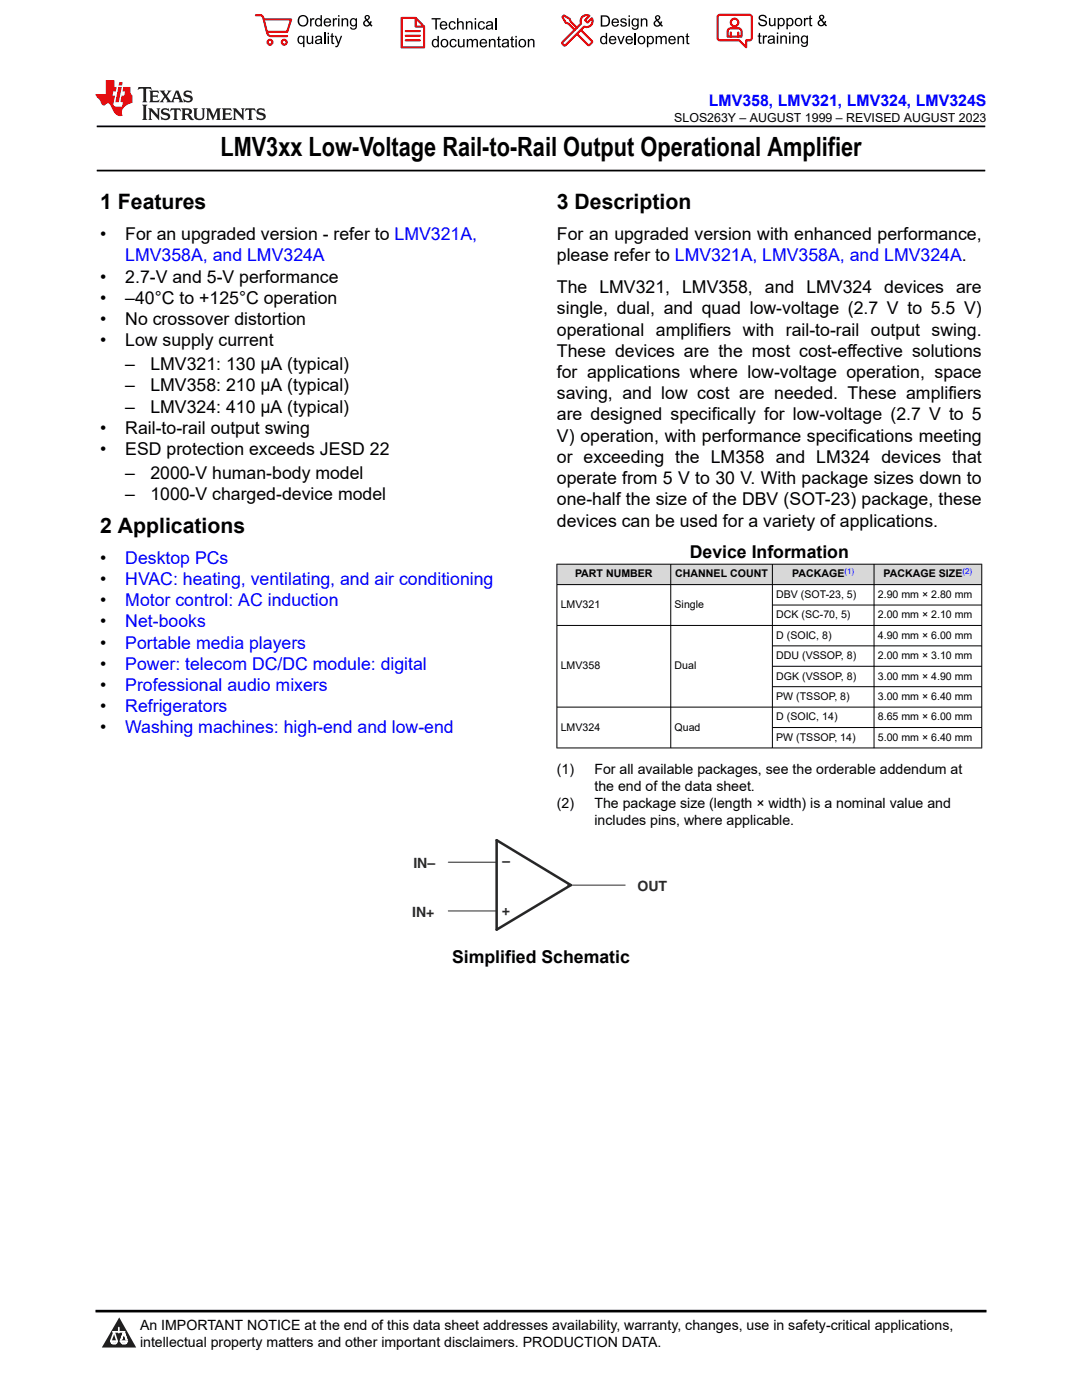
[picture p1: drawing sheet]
<svg xmlns="http://www.w3.org/2000/svg" width="216mm" height="279mm" viewBox="0 0 216 279" stroke-linecap="round" stroke-linejoin="round" font-family="sans-serif">
<defs><g id="words">
<text font-size="5.3" x="44" y="31.2">LMV3xx Low-Voltage Rail-to-Rail Output Operational Amplifier</text>
<g font-size="4.2">
<text x="20" y="41.8">1 Features</text>
<text x="111.1" y="41.8">3 Description</text>
<text x="20" y="106.3">2 Applications</text>
</g>
<g font-size="3.5">
<text x="20" y="47.9">•</text>
<text x="25" y="47.9">For an upgraded version - refer to LMV321A,</text>
<text x="111.1" y="47.9">For an upgraded version with enhanced performance,</text>
<text x="111.1" y="52.2">please refer to LMV321A, LMV358A, and LMV324A.</text>
<text x="20" y="56.4">•</text>
<text x="25" y="56.4">2.7-V and 5-V performance</text>
<text x="111.1" y="58.5">The LMV321, LMV358, and LMV324 devices are</text>
<text x="20" y="60.6">•</text>
<text x="20" y="64.9">•</text>
<text x="25" y="60.6">–40°C to +125°C operation</text>
<text x="25" y="64.9">No crossover distortion</text>
<text x="111.1" y="62.8">single, dual, and quad low-voltage (2.7 V to 5.5 V)</text>
<text x="20" y="69.1">•</text>
<text x="25" y="69.1">Low supply current</text>
<text x="111.1" y="67">operational amplifiers with rail-to-rail output swing.</text>
<text x="111.1" y="71.2">These devices are the most cost-effective solutions</text>
<text x="25" y="73.9">–</text>
<text x="30" y="73.9">LMV321: 130 μA (typical)</text>
<text x="111.1" y="75.5">for applications where low-voltage operation, space</text>
<text x="25" y="78.1">–</text>
<text x="25" y="82.3">–</text>
<text x="30" y="78.1">LMV358: 210 μA (typical)</text>
<text x="30" y="82.3">LMV324: 410 μA (typical)</text>
<text x="111.1" y="79.7">saving, and low cost are needed. These amplifiers</text>
<text x="111.1" y="83.9">are designed specifically for low-voltage (2.7 V to 5</text>
<text x="20" y="86.6">•</text>
<text x="25" y="86.6">Rail-to-rail output swing</text>
<text x="111.1" y="88.2">V) operation, with performance specifications meeting</text>
<text x="20" y="90.8">•</text>
<text x="25" y="90.8">ESD protection exceeds JESD 22</text>
<text x="25" y="95.6">–</text>
<text x="30" y="95.6">2000-V human-body model</text>
<text x="111.1" y="92.4">or exceeding the LM358 and LM324 devices that</text>
<text x="25" y="99.8">–</text>
<text x="30" y="99.8">1000-V charged-device model</text>
<text x="111.1" y="96.6">operate from 5 V to 30 V. With package sizes down to</text>
<text x="111.1" y="100.9">one-half the size of the DBV (SOT-23) package, these</text>
<text x="111.1" y="105.1">devices can be used for a variety of applications.</text>
<text x="20" y="112.5">•</text>
<text x="137.6" y="111.4">Device Information</text>
<text x="20" y="116.7">•</text>
<text x="20" y="121">•</text>
<text x="20" y="125.2">•</text>
<text x="20" y="129.4">•</text>
<text x="20" y="133.7">•</text>
<text x="20" y="137.9">•</text>
<text x="20" y="142.1">•</text>
<text x="20" y="146.4">•</text>
<text x="90.2" y="192.1">Simplified Schematic</text>
</g>
<g font-size="3.5" fill="#00f">
<text x="25" y="52.2">LMV358A, and LMV324A</text>
<text x="25" y="112.5">Desktop PCs</text>
<text x="25" y="116.7">HVAC: heating, ventilating, and air conditioning</text>
<text x="25" y="121">Motor control: AC induction</text>
<text x="25" y="125.2">Net-books</text>
<text x="25" y="129.4">Portable media players</text>
<text x="25" y="133.7">Power: telecom DC/DC module: digital</text>
<text x="25" y="137.9">Professional audio mixers</text>
<text x="25" y="142.1">Refrigerators</text>
<text x="25" y="146.4">Washing machines: high-end and low-end</text>
</g>
<text font-size="3.2" fill="#00f" x="141.4" y="21.1">LMV358, LMV321, LMV324, LMV324S</text>
<g font-size="2.8">
<text x="111.1" y="154.4">(1)</text>
<text x="118.6" y="154.4">For all available packages, see the orderable addendum at</text>
<text x="111.1" y="161.2">(2)</text>
<text x="118.6" y="157.8">the end of the data sheet.</text>
<text x="118.6" y="161.2">The package size (length × width) is a nominal value and</text>
<text x="118.6" y="164.6">includes pins, where applicable.</text>
<text x="27.9" y="265.5">An IMPORTANT NOTICE at the end of this data sheet addresses availability, warranty, changes, use in safety-critical applications,</text>
<text x="27.9" y="268.9">intellectual property matters and other important disclaimers. PRODUCTION DATA.</text>
</g>
<g font-size="2.8" fill="#2b292a">
<text x="82.5" y="173.2">IN–</text>
<text x="101.8" y="171.2" transform="rotate(-180 101.8 171.2)">–</text>
<text x="127.2" y="177.8">OUT</text>
<text x="82.2" y="183">IN+</text>
<text x="101.8" y="181.2" transform="rotate(-180 101.8 181.2)">+</text>
</g>
<text font-size="2.5" x="134.5" y="24.3">SLOS263Y – AUGUST 1999 – REVISED AUGUST 2023</text>
<g font-size="2.1">
<text x="114.7" y="115.2">PART NUMBER</text>
<text x="134.8" y="115.2">CHANNEL COUNT</text>
<text x="154.9" y="119.3">DBV (SOT-23, 5)</text>
<text x="158.1" y="115.2">PACKAGE</text>
<text x="175.2" y="119.3">2.90 mm × 2.80 mm</text>
<text x="176.3" y="115.2">PACKAGE SIZE</text>
<text x="111.9" y="121.4">LMV321</text>
<text x="134.6" y="121.4">Single</text>
<text x="154.9" y="123.4">DCK (SC-70, 5)</text>
<text x="175.2" y="123.4">2.00 mm × 2.10 mm</text>
<text x="154.9" y="127.5">D (SOIC, 8)</text>
<text x="154.9" y="131.5">DDU (VSSOP, 8)</text>
<text x="175.2" y="127.5">4.90 mm × 6.00 mm</text>
<text x="175.2" y="131.5">2.00 mm × 3.10 mm</text>
<text x="111.9" y="133.6">LMV358</text>
<text x="134.6" y="133.6">Dual</text>
<text x="154.9" y="135.6">DGK (VSSOP, 8)</text>
<text x="175.2" y="135.6">3.00 mm × 4.90 mm</text>
<text x="154.9" y="139.7">PW (TSSOP, 8)</text>
<text x="154.9" y="143.8">D (SOIC, 14)</text>
<text x="175.2" y="139.7">3.00 mm × 6.40 mm</text>
<text x="175.2" y="143.8">8.65 mm × 6.00 mm</text>
<text x="111.9" y="145.8">LMV324</text>
<text x="134.6" y="145.8">Quad</text>
<text x="154.9" y="147.8">PW (TSSOP, 14)</text>
<text x="175.2" y="147.8">5.00 mm × 6.40 mm</text>
</g>
<g font-size="1.6" fill="#00f">
<text x="168.5" y="114.5">(1)</text>
<text x="192" y="114.5">(2)</text>
</g>
</g></defs>
<path d="M19.3 25.2h177.3M19.3 34h177.3" fill="none" stroke="#000" stroke-width=".35"/>
<g fill="#d8d8d8">
<path d="M111.1 112.6h84.8v4.1h-84.8z" fill-rule="evenodd"/>
<path d="M111.2 112.7h22.6v3.9h-22.6z" fill-rule="evenodd"/>
<path d="M133.9 112.7h20.2v3.9h-20.2z" fill-rule="evenodd"/>
<path d="M154.2 112.7h20.1v3.9h-20.1z" fill-rule="evenodd"/>
<path d="M174.5 112.7h21.3v3.9h-21.3z" fill-rule="evenodd"/>
</g>
<g fill="none" stroke="#000" stroke-width=".2">
<path d="M111.1 112.6h84.9M111.1 116.7h84.9M111.1 112.5v36.8M133.8 112.5v36.8M154.1 112.5v36.8M174.4 112.5v36.8M195.9 112.5v36.8M154.1 120.7h41.9M154.1 128.9h41.9M154.1 133h41.9M154.1 137h41.9M196 124.8h-84.9"/>
<path d="M111.1 149.3h84.9M154.1 145.2h41.9M196 141.1h-84.9"/>
</g>
<path d="M99.1 167.7l14.8 8.9-14.8 8.9z" fill="none" stroke="#2b292a" stroke-width=".51"/>
<path d="M89.4 172.1h9.7M113.2 176.6h11.6M89.4 181.8h9.7" fill="none" stroke="#2b292a" stroke-width=".2"/>
<path d="M0 0h215.9v23.8h-215.9z" fill-rule="evenodd" fill="#fff"/>
<path d="M27.7 17.4l-.2 .6 .5-.3h.6v.1v2.2l-.2 .4h1l-.2-.4v-2.2v-.1h.5l.5 .3-.1-.6zM29.8 18.1l.2 .4v1.5l-.2 .4h1.9l.1-.6a1.08 1.08 0 0 1-1.3 .2v-.7h.6l.4 .2v-.6l-.4 .2h-.6v-.6l.2-.1a1 1 0 0 1 1 .2l-.1-.5zM31.8 18.1l1 1.1-1 1.2h.9l-.2-.2 .4-.7 .5 .7-.2 .2h1.6l-.2-.2 .1-.4h1l.1 .4-.1 .2h.9l-.2-.3-.8-2h-.5l-1 2.2-.8-1.1 .9-1.1h-.8l.2 .2-.5 .7-.3-.7 .1-.2zM35.2 18.5l.4 1h-.8zM36.8 18.2a.65 .65 0 0 0-.2 .7 .65 .65 0 0 0 .6 .5l.7 .2 .1 .2a.79 .79 0 0 1-.7 .4 .79 .79 0 0 1-.7-.5l.1 .7 .2-.1a.93 .93 0 0 0 1.1 .1 .93 .93 0 0 0 .4-1 1.46 1.46 0 0 0-1.2-.6l-.1-.3a1.09 1.09 0 0 1 1.2 .2l-.2-.6-.1 .1-.6-.2zM28.4 20.9l.2 .4v2.3l-.2 .3h1l-.2-.3v-2.3l.2-.4zM29.6 21.6l.2 .4v1.6l-.2 .3h.8l-.3-.3v-1.4l1.7 1.8v-2l.2-.4h-.8l.2 .2 .1 1.1-1.2-1.3zM32.3 21.8a.65 .65 0 0 0-.2 .7 .65 .65 0 0 0 .7 .4l.6 .2 .1 .2a.79 .79 0 0 1-.7 .4 .79 .79 0 0 1-.7-.5l.1 .7 .2-.1a.93 .93 0 0 0 1.1 .1 .93 .93 0 0 0 .4-.9 1.46 1.46 0 0 0-1.2-.6l-.1-.4a1.09 1.09 0 0 1 1.2 .2l-.2-.6-.1 .1-.6-.1zM34.1 21.6l-.1 .7a.63 .63 0 0 1 .7-.4l.1 1.7-.3 .3h1l-.2-.3v-1.7a.66 .66 0 0 1 .8 .4l-.1-.7zM36.2 21.6l.2 .4v1.6l-.2 .3h.9l-.2-.2v-.7h.5l.1 .2a.79 .79 0 0 0 1.2 .6l-1-.9a.61 .61 0 0 0 .6-.6 .61 .61 0 0 0-.5-.6zM36.9 21.9h.2a.47 .47 0 0 1 .5 .1 .47 .47 0 0 1 .1 .5l-.2 .2h-.6zM38.5 21.6l.2 .2a2.27 2.27 0 0 0 .4 2 1.04 1.04 0 0 0 1.7-.7v-1.3l.2-.2h-.8l.2 .4v1.1a.6 .6 0 0 1-.6 .6 .6 .6 0 0 1-.6-.6v-1.1l.3-.4zM41.1 21.6l.2 .4v1.6l-.2 .3h.7l-.2-.3v-1.5l.9 1.9 .8-1.9v1.5l-.2 .3h1l-.3-.3v-1.6l.3-.4h-.8l-.7 1.5-.7-1.5zM44.3 21.6l.2 .4v1.6l-.2 .3h1.9l.1-.5a1.09 1.09 0 0 1-1.3 .1v-.6h.6l.4 .1v-.6l-.4 .2h-.6v-.6l.2-.1a1.01 1.01 0 0 1 1 .3l-.1-.6zM46.4 21.6l.3 .4v1.6l-.3 .3h.8l-.2-.3v-1.4l1.6 1.8v-2l.2-.4h-.7l.2 .2v1.1l-1.2-1.3zM49 21.6l-.1 .7a.63 .63 0 0 1 .8-.4v1.7l-.3 .3h1l-.2-.3v-1.7a.66 .66 0 0 1 .8 .4l-.1-.7zM51.4 21.8a.65 .65 0 0 0-.2 .7 .65 .65 0 0 0 .6 .4l.6 .2 .2 .2a.79 .79 0 0 1-.8 .4 .79 .79 0 0 1-.6-.5l.1 .7 .2-.1a.93 .93 0 0 0 1 .1 .93 .93 0 0 0 .5-.9 1.46 1.46 0 0 0-1.3-.6l-.1-.4a1.09 1.09 0 0 1 1.3 .2l-.2-.6-.2 .1-.5-.1z" fill="#231f20"/>
<path d="M21.1 16v2.8h-2.1l.1 .3 .9 1a.95 .95 0 0 0 .9 .9 .59 .59 0 0 1 .6-.4 .59 .59 0 0 1 .5 .4l.4 .8a1.59 1.59 0 0 0 2.1 1.3 1.61 1.61 0 0 1 1-2.2l1-.4-.1-1.5a1.59 1.59 0 0 1-.4-1.6h-1.4l-.2 .9h.5l-.1 .8h-.5l-.2 1v.2l.4 .1-.2 .9h-.6a.73 .73 0 0 1-1.1-.7l.3-1.5h-.5l.2-.8h.5l.2-.9h-.5v-1.4zM23.6 17.4l-.6 3h.7l.6-3zM23.8 16.4l-.1 .7h.7l.1-.7z" fill="#ed1c24"/>
<g fill="#000">
<path d="M59.4 4.2a1.12 1.12 0 0 1 2.2 0 1.12 1.12 0 0 1-2.2 0zM59.9 3.5a.89 .89 0 0 0-.1 1.1 .89 .89 0 0 0 1.1 .4 .88 .88 0 0 0 .3-1.3 .88 .88 0 0 0-1.3-.2z" fill-rule="evenodd"/>
<path d="M59.5 7.3l.5-.2 .5 .3v-.3h.3v2.3h-.3v-.8a.74 .74 0 0 1-1 0 .74 .74 0 0 1-.1-1zM59.8 7.5a.57 .57 0 0 0-.2 .7 .57 .57 0 0 0 .8 .2 .57 .57 0 0 0 .1-.7 .57 .57 0 0 0-.7-.2z" fill-rule="evenodd"/>
<path d="M61.9 3.6h.2v.3l.2-.2 .3-.1 .2 .1-.1 .3a.36 .36 0 0 0-.5 0 .36 .36 0 0 0 0 .4v.9h-.3z" fill-rule="evenodd"/>
<path d="M61.2 7.1h.3v.9a.41 .41 0 0 0 .4 .6 .41 .41 0 0 0 .3-.6v-.9h.3v1.7h-.2v-.3a.58 .58 0 0 1-.7 .3 .58 .58 0 0 1-.4-.6z" fill-rule="evenodd"/>
<path d="M63 3.8l.5-.2 .5 .2v-.8h.2v2.3h-.2v-.2a.75 .75 0 0 1-1-.1 .75 .75 0 0 1-.1-1zM63.2 4a.57 .57 0 0 0-.1 .7 .57 .57 0 0 0 .8 .2 .57 .57 0 0 0 .1-.7 .57 .57 0 0 0-.8-.2z" fill-rule="evenodd"/>
<path d="M63 7.3a.74 .74 0 0 1 1-.1 .74 .74 0 0 1 .3 .9v.7h-.3v-.2a.57 .57 0 0 1-.8 .2 .57 .57 0 0 1-.2-.8l1-.3a.41 .41 0 0 0-.4-.4 .41 .41 0 0 0-.4 .4l-.3-.1zM63.2 8.2a.35 .35 0 0 0 .2 .5 .35 .35 0 0 0 .5-.3l.1-.4z" fill-rule="evenodd"/>
<path d="M65.4 6.5h.3v.3h-.3zM65.4 7.1h.3v1.7h-.3z" fill-rule="evenodd"/>
<path d="M64.8 3.8a.76 .76 0 0 1 .9-.1 .76 .76 0 0 1 .4 .8h-1.2a.47 .47 0 0 0 .3 .6 .47 .47 0 0 0 .6-.4l.3 .1a.82 .82 0 0 1-1.3 .3 .82 .82 0 0 1 0-1.3zM65 4l-.1 .3h.9l-.3-.4z" fill-rule="evenodd"/>
<path d="M66.4 3.6h.3v.3l.1-.2 .4-.1 .1 .1-.1 .3a.36 .36 0 0 0-.4 0 .36 .36 0 0 0-.1 .4v.9h-.3z" fill-rule="evenodd"/>
<path d="M66.1 6.7l.3-.1v.5h.3v.3h-.3v.9l.1 .2h.2v.3a.41 .41 0 0 1-.4-.1 .41 .41 0 0 1-.2-.4v-.9h-.2v-.3h.2z" fill-rule="evenodd"/>
<path d="M66.8 7.1h.3l.4 1.4 .5-1.4h.3l-.6 1.7a.57 .57 0 0 1-.8 .6v-.3a.37 .37 0 0 0 .5-.3z" fill-rule="evenodd"/>
<path d="M67.5 3h.2v.3h-.2zM67.5 3.6h.2v1.7h-.2z" fill-rule="evenodd"/>
<path d="M68.2 3.6h.2v.3a.58 .58 0 0 1 .7-.3 .58 .58 0 0 1 .4 .7v1h-.3v-1a.4 .4 0 0 0-.4-.5 .4 .4 0 0 0-.4 .6v.9h-.2z" fill-rule="evenodd"/>
<path d="M70 3.8l.5-.2 .5 .2v-.2h.2v1.5a.71 .71 0 0 1-.5 .8 .71 .71 0 0 1-.8-.5h.2a.46 .46 0 0 0 .6 .3 .46 .46 0 0 0 .3-.6 .78 .78 0 0 1-1.1-.2 .78 .78 0 0 1 .1-1.1zM70.2 4a.53 .53 0 0 0-.1 .8 .53 .53 0 0 0 .8 0 .54 .54 0 0 0 0-.7 .54 .54 0 0 0-.7-.1z" fill-rule="evenodd"/>
<path d="M72.9 3.1a.53 .53 0 0 1 .8 .1 .53 .53 0 0 1-.3 .8l.4 .5 .1-.3 .3 .1-.2 .5 .3 .3-.2 .2-.3-.3a.71 .71 0 0 1-1.2 .1 .71 .71 0 0 1 .4-1.1l-.3-.5zM73 3.5a.3 .3 0 0 0 .6 0 .3 .3 0 0 0-.6 0zM72.9 4.3a.45 .45 0 0 0 0 .7 .45 .45 0 0 0 .7-.2l-.5-.6z" fill-rule="evenodd"/>
<path d="M86.1 3.6h1.8v.3h-.7v2h-.3v-2h-.8z" fill-rule="evenodd"/>
<path d="M86.3 8l.5-.2 .5 .2v-.8h.3v2.2h-.3v-.2a.76 .76 0 0 1-1 0 .76 .76 0 0 1-.1-1zM86.6 8.1a.58 .58 0 0 0-.2 .8 .58 .58 0 0 0 .8 .2 .58 .58 0 0 0 .1-.8 .58 .58 0 0 0-.7-.2z" fill-rule="evenodd"/>
<path d="M88.2 7.9a.81 .81 0 0 1 1.1 .2 .81 .81 0 0 1-.2 1.1 .81 .81 0 0 1-1.1-.1l-.1-.8zM88.3 8.1a.57 .57 0 0 0 0 .9 .57 .57 0 0 0 .8 0 .57 .57 0 0 0 0-.8 .57 .57 0 0 0-.8-.1z" fill-rule="evenodd"/>
<path d="M88 4.4a.77 .77 0 0 1 .9-.1 .77 .77 0 0 1 .4 .8h-1.3a.48 .48 0 0 0 .4 .6 .48 .48 0 0 0 .6-.3h.3a.83 .83 0 0 1-1.3 .4 .83 .83 0 0 1 0-1.4zM88.2 4.6l-.2 .3h1l-.3-.4z" fill-rule="evenodd"/>
<path d="M89.7 4.4a.7 .7 0 0 1 1.2 .3l-.2 .1a.45 .45 0 0 0-.6-.3 .45 .45 0 0 0-.3 .6 .45 .45 0 0 0 .3 .6 .45 .45 0 0 0 .6-.4h.3a.76 .76 0 0 1-1.1 .6 .76 .76 0 0 1-.3-1.1z" fill-rule="evenodd"/>
<path d="M89.9 8a.7 .7 0 0 1 1.2 .3h-.3a.45 .45 0 0 0-.5-.3 .45 .45 0 0 0-.3 .6 .45 .45 0 0 0 .3 .6 .45 .45 0 0 0 .6-.4l.2 .1a.76 .76 0 0 1-1 .5 .76 .76 0 0 1-.4-1.1z" fill-rule="evenodd"/>
<path d="M91.2 3.6h.3v.8a.59 .59 0 0 1 .7-.2 .59 .59 0 0 1 .3 .7v1h-.2v-1a.4 .4 0 0 0-.5-.4 .4 .4 0 0 0-.3 .5v.9h-.3z" fill-rule="evenodd"/>
<path d="M91.4 7.8h.2v.9a.41 .41 0 0 0 .5 .5 .41 .41 0 0 0 .3-.5v-.9h.3v1.6h-.3v-.2a.58 .58 0 0 1-.7 .3 .58 .58 0 0 1-.3-.7z" fill-rule="evenodd"/>
<path d="M93 4.2h.2v.3a.59 .59 0 0 1 .7-.3 .59 .59 0 0 1 .4 .7v1h-.3v-1a.41 .41 0 0 0-.4-.5 .41 .41 0 0 0-.4 .6v.9h-.2z" fill-rule="evenodd"/>
<path d="M93.1 7.8h.3v.2a.56 .56 0 0 1 1 0 .54 .54 0 0 1 .6-.2 .54 .54 0 0 1 .4 .5v1.1h-.3v-1a.34 .34 0 0 0-.3-.4 .34 .34 0 0 0-.4 .3v1.1h-.3v-1a.38 .38 0 0 0-.5-.4 .38 .38 0 0 0-.2 .6v.8h-.3z" fill-rule="evenodd"/>
<path d="M94.7 3.6h.3v.3h-.3zM94.7 4.2h.3v1.7h-.3z" fill-rule="evenodd"/>
<path d="M95.5 4.4a.7 .7 0 0 1 1.3 .3l-.3 .1a.45 .45 0 0 0-.6-.3 .45 .45 0 0 0-.3 .6 .45 .45 0 0 0 .3 .6 .45 .45 0 0 0 .6-.4h.3a.76 .76 0 0 1-1.1 .6 .76 .76 0 0 1-.3-1.1z" fill-rule="evenodd"/>
<path d="M95.9 8a.77 .77 0 0 1 .9-.2 .77 .77 0 0 1 .4 .9h-1.2a.48 .48 0 0 0 .3 .5 .48 .48 0 0 0 .6-.3h.3a.83 .83 0 0 1-1.3 .4 .83 .83 0 0 1 0-1.3zM96.1 8.1l-.1 .4h.9l-.2-.5z" fill-rule="evenodd"/>
<path d="M97.5 7.8h.3v.2a.59 .59 0 0 1 .7-.2 .59 .59 0 0 1 .4 .6v1h-.3v-1a.41 .41 0 0 0-.5-.4 .41 .41 0 0 0-.3 .5v.9h-.3z" fill-rule="evenodd"/>
<path d="M97.1 4.4a.74 .74 0 0 1 1-.1 .74 .74 0 0 1 .3 .9v.7h-.3v-.2a.59 .59 0 0 1-.8 .2 .59 .59 0 0 1-.3-.8l1.1-.3a.42 .42 0 0 0-.4-.4 .42 .42 0 0 0-.5 .4l-.2-.1zM97.3 5.3a.36 .36 0 0 0 .2 .5 .36 .36 0 0 0 .5-.2l.1-.5z" fill-rule="evenodd"/>
<path d="M99.4 7.4l.2-.2v.6h.3v.2h-.3v1l.1 .2h.2l.1 .2a.41 .41 0 0 1-.5 0 .41 .41 0 0 1-.1-.4v-1h-.2v-.2h.2z" fill-rule="evenodd"/>
<path d="M100.3 8a.74 .74 0 0 1 .9-.2 .74 .74 0 0 1 .3 .9l.1 .7h-.3v-.2a.59 .59 0 0 1-.8 .3 .59 .59 0 0 1-.3-.8l1-.3a.42 .42 0 0 0-.3-.4 .42 .42 0 0 0-.5 .3h-.3zM100.5 8.8a.36 .36 0 0 0 .1 .5 .36 .36 0 0 0 .5-.2l.2-.5z" fill-rule="evenodd"/>
<path d="M102 7.4l.3-.2v.6h.3v.2h-.3v1l.1 .2h.2v.2a.41 .41 0 0 1-.5 0 .41 .41 0 0 1-.1-.4v-1h-.2v-.2h.2z" fill-rule="evenodd"/>
<path d="M102.8 7.2h.3v.3h-.3zM102.8 7.8h.3v1.6h-.3z" fill-rule="evenodd"/>
<path d="M103.7 7.9a.81 .81 0 0 1 1.1 .2 .81 .81 0 0 1-.1 1.1 .81 .81 0 0 1-1.2-.1v-.8zM103.9 8.1a.57 .57 0 0 0-.1 .9 .57 .57 0 0 0 .8 0 .57 .57 0 0 0 0-.8 .57 .57 0 0 0-.7-.1z" fill-rule="evenodd"/>
<path d="M105.3 7.8h.3v.2a.59 .59 0 0 1 .7-.2 .59 .59 0 0 1 .4 .6v1h-.3v-1a.41 .41 0 0 0-.5-.4 .41 .41 0 0 0-.3 .5v.9h-.3z" fill-rule="evenodd"/>
<path d="M119.9 3.1h.7a1.12 1.12 0 0 1 1.1 1.1 1.12 1.12 0 0 1-1 1.1h-.8zM120.2 3.3v1.7h.4a.86 .86 0 0 0 .8-.8 .86 .86 0 0 0-.8-.9z" fill-rule="evenodd"/>
<path d="M119.9 7.4l.5-.3 .5 .3v-.8h.2v2.2h-.2v-.2a.75 .75 0 0 1-1 0 .75 .75 0 0 1-.1-1zM120.1 7.5a.57 .57 0 0 0-.1 .8 .57 .57 0 0 0 .8 .2 .57 .57 0 0 0 .1-.8 .57 .57 0 0 0-.8-.2z" fill-rule="evenodd"/>
<path d="M121.7 7.4a.76 .76 0 0 1 .9-.2 .76 .76 0 0 1 .4 .9h-1.2a.47 .47 0 0 0 .3 .5 .47 .47 0 0 0 .6-.3h.3a.82 .82 0 0 1-1.3 .4 .82 .82 0 0 1 0-1.3zM121.9 7.5l-.1 .3h.9l-.3-.4z" fill-rule="evenodd"/>
<path d="M122.2 3.9a.76 .76 0 0 1 .9-.2 .76 .76 0 0 1 .4 .9h-1.2a.47 .47 0 0 0 .4 .5 .47 .47 0 0 0 .5-.3h.3a.82 .82 0 0 1-1.3 .4 .82 .82 0 0 1 0-1.3zM122.5 4l-.2 .3h.9l-.2-.4z" fill-rule="evenodd"/>
<path d="M123.9 3.8a.71 .71 0 0 1 1.1 .3h-.2a.32 .32 0 0 0-.4-.3 .32 .32 0 0 0-.3 .4h.1a.75 .75 0 0 1 .9 .8 .72 .72 0 0 1-.7 .3 .72 .72 0 0 1-.7-.5h.3a.36 .36 0 0 0 .4 .4 .36 .36 0 0 0 .3-.5 .8 .8 0 0 1-.9-.7z" fill-rule="evenodd"/>
<path d="M123.2 7.2h.3l.4 1.3 .5-1.3h.3l-.7 1.6h-.2z" fill-rule="evenodd"/>
<path d="M125.4 3.1h.3v.3h-.3zM125.4 3.7h.3v1.6h-.3z" fill-rule="evenodd"/>
<path d="M125 7.4a.76 .76 0 0 1 .9-.2 .76 .76 0 0 1 .4 .9h-1.2a.47 .47 0 0 0 .3 .5 .47 .47 0 0 0 .6-.3h.3a.82 .82 0 0 1-1.3 .4 .82 .82 0 0 1 0-1.3zM125.2 7.5l-.1 .3h.9l-.2-.4z" fill-rule="evenodd"/>
<path d="M126.2 3.9l.5-.3 .5 .3v-.2h.2v1.4a.71 .71 0 0 1-.5 .8 .71 .71 0 0 1-.8-.5l.2 .1a.46 .46 0 0 0 .6 .2 .46 .46 0 0 0 .3-.6 .78 .78 0 0 1-1.1-.1 .78 .78 0 0 1 .1-1.1zM126.4 4a.53 .53 0 0 0-.1 .8 .53 .53 0 0 0 .8 0 .54 .54 0 0 0 0-.7 .54 .54 0 0 0-.7-.1z" fill-rule="evenodd"/>
<path d="M127.5 7.3a.8 .8 0 0 1 1.1 .2 .8 .8 0 0 1-.1 1.1 .8 .8 0 0 1-1.2-.1v-.8zM127.7 7.5a.56 .56 0 0 0-.1 .9 .56 .56 0 0 0 .8-.1 .56 .56 0 0 0 0-.7 .56 .56 0 0 0-.7-.1z" fill-rule="evenodd"/>
<path d="M127.9 3.7h.2v.2a.58 .58 0 0 1 .7-.2 .58 .58 0 0 1 .4 .6v1h-.3v-1a.4 .4 0 0 0-.4-.4 .4 .4 0 0 0-.4 .5v.9h-.2z" fill-rule="evenodd"/>
<path d="M129.1 7.2h.2v.2a.72 .72 0 0 1 1-.1 .72 .72 0 0 1 .2 1 .64 .64 0 0 1-.5 .5 .64 .64 0 0 1-.6-.2v.8h-.3zM129.5 7.5a.56 .56 0 0 0-.2 .8 .56 .56 0 0 0 .8 .2 .56 .56 0 0 0 .1-.8 .56 .56 0 0 0-.7-.2z" fill-rule="evenodd"/>
<path d="M130.8 7.2h.3v.2a.55 .55 0 0 1 .9 0 .53 .53 0 0 1 .6-.3 .53 .53 0 0 1 .4 .6v1.1h-.2v-1a.34 .34 0 0 0-.3-.4 .34 .34 0 0 0-.4 .3v1.1h-.3v-1a.37 .37 0 0 0-.5-.4 .37 .37 0 0 0-.2 .6v.8h-.3z" fill-rule="evenodd"/>
<path d="M130.8 3.2a.53 .53 0 0 1 .9 .1 .53 .53 0 0 1-.4 .8l.4 .5 .2-.4 .2 .1-.2 .5 .4 .3-.2 .3-.3-.4a.71 .71 0 0 1-1.2 .1 .71 .71 0 0 1 .3-1.1l-.2-.5zM130.9 3.6a.3 .3 0 0 0 .6 0 .3 .3 0 0 0-.6 0zM130.9 4.3a.45 .45 0 0 0 0 .7 .45 .45 0 0 0 .7-.2l-.5-.6z" fill-rule="evenodd"/>
<path d="M133.6 7.4a.76 .76 0 0 1 .9-.2 .76 .76 0 0 1 .3 .9h-1.2a.47 .47 0 0 0 .4 .5 .47 .47 0 0 0 .6-.3h.2a.82 .82 0 0 1-1.2 .4 .82 .82 0 0 1 0-1.3zM133.8 7.5l-.2 .3h1l-.3-.4z" fill-rule="evenodd"/>
<path d="M135.2 7.2h.2v.2a.58 .58 0 0 1 .7-.2 .58 .58 0 0 1 .4 .6v1h-.3v-1a.4 .4 0 0 0-.4-.4 .4 .4 0 0 0-.3 .5v.9h-.3z" fill-rule="evenodd"/>
<path d="M137 6.8l.3-.2v.6h.2v.2h-.2v1v.2h.2l.1 .2a.41 .41 0 0 1-.5 0 .41 .41 0 0 1-.1-.5v-.9h-.2v-.2h.2z" fill-rule="evenodd"/>
<path d="M151.6 3.1a.88 .88 0 0 1 1.4 .5h-.3a.49 .49 0 0 0-.5-.5 .49 .49 0 0 0-.5 .6l.1 .1a1.06 1.06 0 0 1 1.2 1 .95 .95 0 0 1-.9 .4 .95 .95 0 0 1-.8-.7h.3a.58 .58 0 0 0 .6 .5 .58 .58 0 0 0 .5-.6l-.2-.1a.95 .95 0 0 1-1.1-.9z" fill-rule="evenodd"/>
<path d="M151.4 6.7l.3-.2v.6h.2v.2h-.2v1v.2h.2l.1 .2a.41 .41 0 0 1-.5 0 .41 .41 0 0 1-.1-.5v-.9h-.2v-.2h.2z" fill-rule="evenodd"/>
<path d="M152.2 7.1h.3v.2l.1-.2h.4h.1l-.1 .3a.36 .36 0 0 0-.4 0 .36 .36 0 0 0-.1 .5v.8h-.3z" fill-rule="evenodd"/>
<path d="M153.3 7.3a.74 .74 0 0 1 1-.2 .74 .74 0 0 1 .3 .9l.1 .7h-.3l-.1-.2a.57 .57 0 0 1-.8 .3 .57 .57 0 0 1-.1-.9l.9-.2a.41 .41 0 0 0-.4-.4 .41 .41 0 0 0-.4 .3h-.3zM153.5 8.1a.35 .35 0 0 0 .2 .5 .35 .35 0 0 0 .5-.2l.1-.5z" fill-rule="evenodd"/>
<path d="M153.4 3.6h.3v.9a.41 .41 0 0 0 .4 .5 .41 .41 0 0 0 .4-.5v-.9h.2v1.6h-.2v-.2a.58 .58 0 0 1-.7 .2 .58 .58 0 0 1-.4-.6z" fill-rule="evenodd"/>
<path d="M155 6.5h.3v.3h-.3zM155 7.1h.3v1.6h-.3z" fill-rule="evenodd"/>
<path d="M155.2 3.6h.2v.2a.72 .72 0 0 1 1-.1 .72 .72 0 0 1 .2 1 .64 .64 0 0 1-.5 .5 .64 .64 0 0 1-.6-.2v.8h-.3zM155.6 3.9a.56 .56 0 0 0-.2 .8 .56 .56 0 0 0 .8 .2 .56 .56 0 0 0 .1-.8 .56 .56 0 0 0-.7-.2z" fill-rule="evenodd"/>
<path d="M155.7 7.1h.3v.2a.58 .58 0 0 1 .7-.2 .58 .58 0 0 1 .3 .6v1h-.3v-1a.4 .4 0 0 0-.4-.4 .4 .4 0 0 0-.3 .5v.9h-.3z" fill-rule="evenodd"/>
<path d="M156.9 3.6h.3v.2a.72 .72 0 0 1 .9-.1 .72 .72 0 0 1 .2 1 .64 .64 0 0 1-.4 .5 .64 .64 0 0 1-.7-.2v.8h-.3zM157.3 3.9a.56 .56 0 0 0-.1 .8 .56 .56 0 0 0 .7 .2 .56 .56 0 0 0 .2-.8 .56 .56 0 0 0-.8-.2z" fill-rule="evenodd"/>
<path d="M157.4 6.5h.3v.3h-.3zM157.4 7.1h.3v1.6h-.3z" fill-rule="evenodd"/>
<path d="M158.1 7.1h.3v.2a.58 .58 0 0 1 .7-.2 .58 .58 0 0 1 .4 .6v1h-.3v-1a.4 .4 0 0 0-.5-.4 .4 .4 0 0 0-.3 .5v.9h-.3z" fill-rule="evenodd"/>
<path d="M158.8 3.7a.8 .8 0 0 1 1.1 .2 .8 .8 0 0 1-.1 1.1 .8 .8 0 0 1-1.1-.1l-.1-.8zM159 3.9a.56 .56 0 0 0-.1 .9 .56 .56 0 0 0 .9 0 .56 .56 0 0 0-.1-.8 .56 .56 0 0 0-.7-.1z" fill-rule="evenodd"/>
<path d="M160 7.3l.5-.2 .5 .2v-.2h.2v1.4a.71 .71 0 0 1-.5 .9 .71 .71 0 0 1-.9-.5h.3a.46 .46 0 0 0 .6 .2 .46 .46 0 0 0 .2-.6 .78 .78 0 0 1-1-.1 .78 .78 0 0 1 .1-1.1zM160.2 7.4a.53 .53 0 0 0-.1 .8 .53 .53 0 0 0 .8 0 .54 .54 0 0 0 0-.7 .54 .54 0 0 0-.7-.1z" fill-rule="evenodd"/>
<path d="M160.4 3.6h.3v.2l.1-.2h.4h.1l-.1 .3a.36 .36 0 0 0-.4 0 .36 .36 0 0 0-.1 .5v.8h-.3z" fill-rule="evenodd"/>
<path d="M161.5 3.2l.3-.2v.6h.3v.2h-.3v1v.2h.3v.2a.41 .41 0 0 1-.5 0 .41 .41 0 0 1-.1-.5v-.9h-.2v-.2h.2z" fill-rule="evenodd"/>
<path d="M163.6 3.1a.53 .53 0 0 1 .8 .1 .53 .53 0 0 1-.3 .8l.4 .5 .1-.3h.3l-.2 .5 .3 .3-.2 .3-.3-.3a.71 .71 0 0 1-1.2 .1 .71 .71 0 0 1 .4-1.2l-.3-.5zM163.7 3.5a.3 .3 0 0 0 .5 0 .3 .3 0 0 0-.5 0zM163.6 4.2a.45 .45 0 0 0 0 .8 .45 .45 0 0 0 .7-.3l-.5-.6z" fill-rule="evenodd"/>
</g>
<path d="M64.8 6.5v2.3M98.9 3.6v2.3M126.8 6.6v2.2" fill="none" stroke="#000" stroke-width=".28"/>
<g fill="none" stroke="#de0000" stroke-width=".42">
<path d="M51.1 3l1 .1a1.4 1.4 0 0 1 .6 1.2l.7 2.5a.95 .95 0 0 0 1.1 .4h2.8M52.7 3.9h5.4l-.8 2.4h-4M80.1 3.6h2.8v1.7h1.7v4.2h-4.5zM81 7.1h2.8M81 6.2h2.8M81 8.1h2.8M82.9 3.6l1.7 1.7M115.1 5.5l-1.3-1.2-.1-.5-1.2-.7-.3 .3 .7 1.1 .5 .2 1.3 1.3M115.9 6l2.2 2.2v.3l-.5 .5h-.3l-2.2-2.2zM115.9 6l.7-.7a1.19 1.19 0 0 0 1.3-.3 1.19 1.19 0 0 0 .2-1.4l-.9 .9-.4-.5 .8-.8a1.19 1.19 0 0 0-1.4 .1 1.19 1.19 0 0 0-.2 1.4l-3.8 3.7v.3l.3 .3h.3l2.3-2.2M143.2 3.2l.4-.2h6l.4 .2v4.4l-.2 .4-.9 .1v1.3l-1.4-1.3h-3.9l-.4-.3zM145.4 5.8l.4-.1h1.6a.61 .61 0 0 1 .6 .6v1h-2.8v-1z"/>
<path d="M145.8 6.5v.8M147.3 6.5v.8"/>
<circle cx="53.9" cy="8.4" r=".49"/>
<circle cx="56.7" cy="8.4" r=".49"/>
<circle cx="146.6" cy="4.5" r=".75"/>
</g>
<path d="M0 261.4h215.9v18h-215.9z" fill-rule="evenodd" fill="#fff"/>
<path d="M23.8 262.9l3.4 6h-6.9z" fill="#231f20"/>
<path d="M22.1 267.7h1.3l-.4 .5h-.3a.55 .55 0 0 1-.6-.5z" fill-rule="evenodd" fill="#fff"/>
<path d="M22.1 267.7h1.3l-.4 .5h-.3a.55 .55 0 0 1-.6-.5z" fill="none" stroke="#231f20" stroke-width=".34"/>
<path d="M22.1 267.7h1.3l-.4 .5h-.5zM22.6 265.8h.1M22.6 265.8h2.3zM23.7 265.9h.1M23.7 264.9v1zM24 267.7h.1" fill="none" stroke="#fff" stroke-width=".34"/>
<path d="M24.7 265.8l-.7 1.9z" fill="#fff"/>
<path d="M24.7 265.8l-.7 1.9z" fill="none" stroke="#fff" stroke-width=".34"/>
<path d="M24.7 265.8l.7 1.9z" fill="#fff"/>
<path d="M22.8 265.8l-.7 1.9zM22.8 265.8l.6 1.9zM24.7 265.8l.7 1.9zM25.3 267.7h.1" fill="none" stroke="#fff" stroke-width=".34"/>
<path d="M24.1 267.7h1.3a.65 .65 0 0 1-.6 .5 .65 .65 0 0 1-.7-.5z" fill-rule="evenodd" fill="#fff"/>
<path d="M24.1 267.7h1.3a.65 .65 0 0 1-.6 .5 .65 .65 0 0 1-.7-.5z" fill="none" stroke="#231f20" stroke-width=".34"/>
<path d="M24 267.7h.1M24.1 267.7h1.3l-.4 .5h-.5z" fill="none" stroke="#fff" stroke-width=".34"/>
<path d="M19 261.7h177.8" fill="none" stroke="#000" stroke-width=".53"/>
<use href="#words"/>
</svg>
